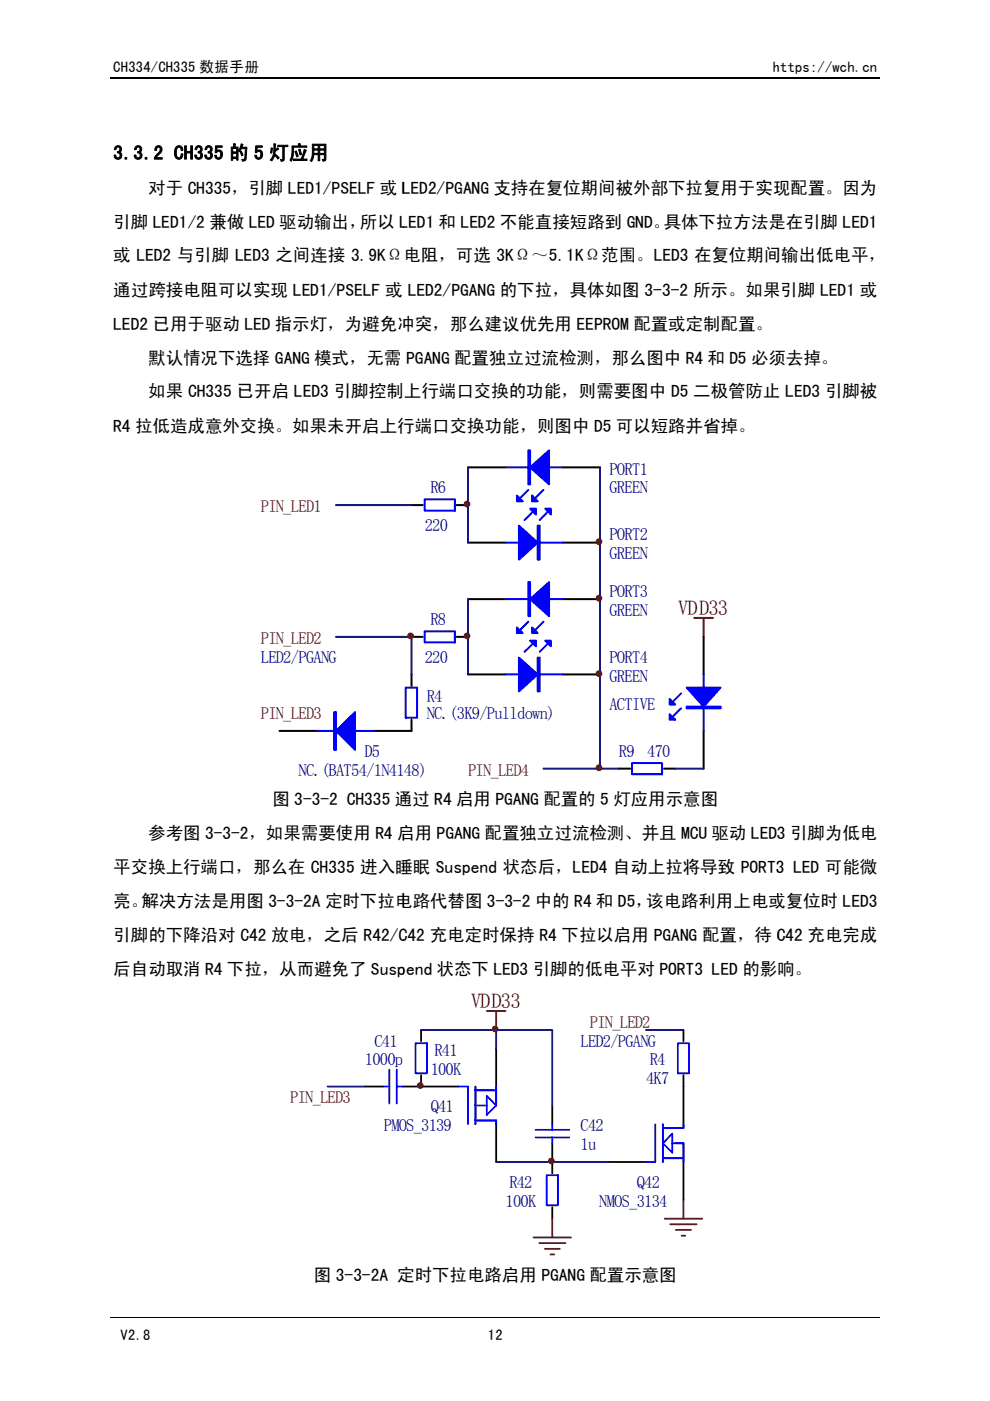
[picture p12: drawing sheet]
<svg xmlns="http://www.w3.org/2000/svg" width="210mm" height="297mm" viewBox="0 0 210 297" stroke-linecap="round" stroke-linejoin="round" font-family="sans-serif">
<defs><g id="words">
<g font-size="4.4" fill="#800000">
<text x="143.8" y="130.4">VDD33</text>
<text x="99.9" y="213.8">VDD33</text>
</g>
<text font-size="4.2" x="24" y="33.8">3.3.2 CH335 的 5 灯应用</text>
<g font-size="3.7">
<text x="31.4" y="41">对于 CH335，引脚 LED1/PSELF 或 LED2/PGANG 支持在复位期间被外部下拉复用于实现</text>
<text x="85.2" y="41">LED2/PGANG 支持在复位期间被外部下拉复用于实现配置。因为</text>
<text x="24" y="48.2">引脚 LED1/2 兼做 LED 驱动输出，所以 LED1</text>
<text x="84.7" y="48.2">LED1 和 LED2 不能直接短路到 GND。具体下拉方法是在引脚 LED1</text>
<text x="140.7" y="48.2">具体下拉方法是</text>
<text x="24" y="55.4">或 LED2 与引脚 LED3 之间连接 3.9KΩ电阻</text>
<text x="85.6" y="55.4">电阻，可选 3KΩ～5.1KΩ范围。LED3 在复位期间输出低电平，</text>
<text x="147.2" y="55.4">在复位期间输出低电平</text>
<text x="24" y="62.7">通过跨接电阻可以实现 LED1/PSELF 或</text>
<text x="81.7" y="62.7">或 LED2/PGANG 的下拉，具体如图 3-3-2 所示。如果引脚</text>
<text x="158.1" y="62.7">如果引脚 LED1 或</text>
<text x="24" y="69.9">LED2 已用于驱动 LED 指示灯，为避免冲突，那么建议优先用 EEPROM 配置或定制配置。</text>
<text x="73.2" y="69.9">为避免冲突</text>
<text x="31.4" y="77.1">默认情况下选择 GANG 模式，无需</text>
<text x="77.8" y="77.1">无需 PGANG 配置独立过流检测，那么图中 R4 和 D5 必须去掉。</text>
<text x="159.3" y="77.1">必须</text>
<text x="31.4" y="84.3">如果 CH335 已开启 LED3 引脚控制上行端口交换的功能，则需要图中 D5 二极管防止</text>
<text x="78.2" y="84.3">控制上行</text>
<text x="147" y="84.3">二极管防止 LED3 引脚被</text>
<text x="24" y="91.5">R4 拉低造成意外交换。如果未开启上行</text>
<text x="62" y="91.5">如果未开启上行端口交换功能，则图中 D5 可以短路并省掉。</text>
<text x="57.7" y="170.8">图 3-3-2 CH335 通过</text>
<text x="83.7" y="170.8">通过 R4 启用 PGANG 配置的 5 灯应用示意图</text>
<text x="31.4" y="178">参考图 3-3-2，如果需要使用 R4 启用</text>
<text x="84.2" y="178">启用 PGANG 配置独立过流检测、并且 MCU 驱动 LED3</text>
<text x="159.2" y="178">LED3 引脚为低电</text>
<text x="24" y="185.2">平交换上行端口，那么在 CH335 进入睡眠</text>
<text x="83.8" y="185.2">睡眠 Suspend 状态后，LED4 自动上拉将导致 PORT3 L</text>
<text x="157.1" y="185.2">PORT3 LED 可能微</text>
<text x="24" y="192.4">亮。解决方法是用图 3-3-2A 定时下拉电路代替图 3-3-2 中的 R4 和 D5，该电路利用上电或复位时 LED3</text>
<text x="76.4" y="192.4">下拉电路代替</text>
<text x="162.9" y="192.4">或</text>
<text x="24" y="199.6">引脚的下降沿对 C42 放电，之后 R42/C42</text>
<text x="77.1" y="199.6">R42/C42 充电定时保持 R4 下拉以启用 PGANG 配置，待 C42 充电完成</text>
<text x="164.7" y="199.6">C</text>
<text x="24" y="206.8">后自动取消 R4 下拉，从而避免了 Suspend</text>
<text x="78.7" y="206.8">Suspend 状态下 LED3 引脚的低电平对 PORT3 LED 的影响。</text>
<text x="157.4" y="206.8">的影响</text>
<text x="66.5" y="271.6">图 3-3-2A 定时下拉电路启用 PGANG 配置示意图</text>
<text x="84.2" y="271.6">定时下拉电路</text>
</g>
<g font-size="3.6" fill="#000080">
<text x="129.2" y="100.6">PORT1</text>
<text x="91.3" y="104.6">R6</text>
<text x="129.2" y="104.6">GREEN</text>
<text x="90" y="112.6">220</text>
<text x="129.2" y="114.6">PORT2</text>
<text x="129.2" y="118.6">GREEN</text>
<text x="129.2" y="126.6">PORT3</text>
<text x="129.2" y="130.5">GREEN</text>
<text x="91.3" y="132.5">R8</text>
<text x="55.3" y="140.5">LED2/PGANG</text>
<text x="90" y="140.5">220</text>
<text x="129.2" y="140.5">PORT4</text>
<text x="90.5" y="148.9">R4</text>
<text x="129.2" y="144.5">GREEN</text>
<text x="90.5" y="152.5">NC.(3K9/Pulldown)</text>
<text x="129.2" y="150.5">ACTIVE</text>
<text x="77.3" y="160.5">D5</text>
<text x="131.2" y="160.5">R9</text>
<text x="137.2" y="160.5">470</text>
<text x="63.3" y="164.5">NC.(BAT54/1N41</text>
<text x="85.6" y="164.5">48)</text>
<text x="79.4" y="221.9">C41</text>
<text x="123.1" y="221.9">LED2/PGANG</text>
<text x="77.4" y="225.9">1000p</text>
<text x="91.3" y="227.9">100K</text>
<text x="92.1" y="223.9">R41</text>
<text x="137.8" y="225.9">R4</text>
<text x="137" y="229.9">4K7</text>
<text x="81.4" y="239.9">PMO</text>
<text x="86.1" y="239.9">S_3139</text>
<text x="91.3" y="235.9">Q41</text>
<text x="123.1" y="239.9">C42</text>
<text x="123.1" y="243.9">1u</text>
<text x="108" y="251.9">R42</text>
<text x="135" y="251.9">Q42</text>
<text x="107.2" y="255.9">100K</text>
<text x="127" y="255.9">NMOS_3134</text>
</g>
<g font-size="3.6" fill="#800000">
<text x="55.3" y="108.6">PIN_LED1</text>
<text x="55.3" y="136.5">PIN_LED2</text>
<text x="55.3" y="152.5">PIN_LED3</text>
<text x="99.2" y="164.5">PIN_LED4</text>
<text x="125.1" y="217.9">PIN_LED2</text>
<text x="61.5" y="233.9">PIN_LED3</text>
</g>
<g font-size="3.2">
<text x="24" y="15.2">CH334/CH335 数据手册</text>
<text x="163.8" y="15.2">https://wch.cn</text>
<text x="25.6" y="284.1">V2.8</text>
<text x="103.5" y="284.1">12</text>
</g>
</g></defs>
<path d="M23.5 16.6h62.1" fill="none" stroke="#000" stroke-width=".25"/>
<path d="M23.5 279.4h62.1" fill="none" stroke="#000" stroke-width=".21"/>
<path d="M55.3 95.1h30.4v71.5h-30.4z" fill-rule="evenodd" fill="#fff"/>
<path d="M71.2 107.1h14.5M71.2 135h14.5" fill="none" stroke="#000080" stroke-width=".42"/>
<path d="M59.3 155h8M79.2 155h6.5" fill="none" stroke="#000" stroke-width=".42"/>
<path d="M67.3 155h11.9" fill="none" stroke="#00f" stroke-width=".42"/>
<g fill="#00f" stroke="#00f" stroke-width=".42">
<path d="M70.9 151h.3v8h-.3z" fill-rule="evenodd"/>
<path d="M71.2 155l4.1-4v8z" fill-rule="evenodd"/>
</g>
<path d="M61.5 210.4h24.2v55.6h-24.2z" fill-rule="evenodd" fill="#fff"/>
<path d="M77.4 230.4h4M85.3 230.4h.4" fill="none" stroke="#000" stroke-width=".38"/>
<path d="M81.4 230.4h1.1M82.5 226.8v7.2M84.1 230.4h1.2M84.1 226.8v7.2" fill="none" stroke="#00f" stroke-width=".38"/>
<path d="M69.4 230.4h8" fill="none" stroke="#000080" stroke-width=".38"/>
<path d="M85.6 16.6h79.3" fill="none" stroke="#000" stroke-width=".25"/>
<path d="M85.6 279.4h79.3" fill="none" stroke="#000" stroke-width=".21"/>
<path d="M85.6 95.1h69.2v71.5h-69.2z" fill-rule="evenodd" fill="#fff"/>
<g fill="none" stroke="#000" stroke-width=".42">
<path d="M99.2 99.1h8M119.2 99.1h8M87.2 107.1h2.4M96.8 107.1h2.4M99.2 115h8M119.2 115h8M87.2 135h2.4M96.8 135h2.4M99.2 127h8M119.2 127h8M149.2 135v8M87.2 143v2.4"/>
<path d="M87.2 152.6v2.4h-1.6M99.2 143h8M119.2 143h8M149.2 155v8M131.2 163h2.4M140.8 163h2.4"/>
</g>
<g fill="none" stroke="#00f" stroke-width=".42">
<path d="M107.2 99.1h12M90 105.9h6.4v2.4h-6.4zM107.2 115h12M112 103.9l-1.6 1.6M112.8 108.7l-1.6 1.6M115.2 103.9l-1.6 1.6M116 108.7l-1.6 1.6M90 133.8h6.4v2.4h-6.4zM107.2 127h12M112 131.8l-1.6 1.6M112.8 136.6l-1.6 1.6M115.2 131.8l-1.6 1.6"/>
<path d="M116 136.6l-1.6 1.6M86 145.8h2.4v6.4h-2.4zM107.2 143h12M144.4 150.2l-1.6 1.6M144.4 147l-1.6 1.6M149.2 143v12M134 161.8h6.4v2.4h-6.4z"/>
</g>
<path d="M147.2 131h4M149.2 131v4" fill="none" stroke="#800000" stroke-width=".42"/>
<g fill="#00f" stroke="#00f" stroke-width=".42">
<path d="M112.4 99.1l4-3.6v7.2z" fill-rule="evenodd"/>
<path d="M112 95.5h.4v7.2h-.4z" fill-rule="evenodd"/>
<path d="M109.6 105.1l1.2 1.2h-1.2z" fill-rule="evenodd"/>
<path d="M112.8 105.1l1.2 1.2h-1.2z" fill-rule="evenodd"/>
<path d="M110 111.4l4 3.6-4 3.6z" fill-rule="evenodd"/>
<path d="M114 111.4h.4v7.2h-.4z" fill-rule="evenodd"/>
<path d="M115.6 107.9h1.2v1.2z" fill-rule="evenodd"/>
<path d="M112.4 107.9h1.2v1.2z" fill-rule="evenodd"/>
<path d="M112.4 127l4-3.6v7.2z" fill-rule="evenodd"/>
<path d="M112 123.4h.4v7.2h-.4z" fill-rule="evenodd"/>
<path d="M109.6 133l1.2 1.2h-1.2z" fill-rule="evenodd"/>
<path d="M112.8 133l1.2 1.2h-1.2z" fill-rule="evenodd"/>
<path d="M110 139.4l4 3.6-4 3.6z" fill-rule="evenodd"/>
<path d="M114 139.4h.4v7.2h-.4z" fill-rule="evenodd"/>
<path d="M115.6 135.8h1.2v1.2z" fill-rule="evenodd"/>
<path d="M112.4 135.8h1.2v1.2z" fill-rule="evenodd"/>
<path d="M145.6 145.8h7.2l-3.6 4z" fill-rule="evenodd"/>
<path d="M145.6 149.8h7.2v.4h-7.2z" fill-rule="evenodd"/>
<path d="M142 151.4l1.2 1.2h-1.2z" fill-rule="evenodd"/>
<path d="M142 148.2l1.2 1.2h-1.2z" fill-rule="evenodd"/>
</g>
<path d="M99.2 99.1v15.9M127.2 99.1v63.9h-12M85.6 107.1h1.6M85.6 135h1.6v8M99.2 127v16M127.2 163h4M143.2 163h6" fill="none" stroke="#000080" stroke-width=".42"/>
<g fill="#800000" stroke="#800000" stroke-width=".21">
<circle cx="127" cy="114.8" r=".6"/>
<circle cx="127" cy="126.8" r=".6"/>
<circle cx="127" cy="142.8" r=".6"/>
<circle cx="127" cy="162.8" r=".6"/>
<circle cx="99" cy="106.9" r=".6"/>
<circle cx="99" cy="134.8" r=".6"/>
<circle cx="87" cy="134.8" r=".6"/>
</g>
<path d="M85.6 210.4h62.9v55.6h-62.9z" fill-rule="evenodd" fill="#fff"/>
<path d="M89.3 218.4v2.4M144.9 218.4v2.4M85.6 230.4h11.6M89.3 228v2.4M105.2 222.4v8M105.2 238.4v8M117.1 234.4v4M144.9 228v10.4M117.1 242.4v6.4M117.1 256v2.4M129 246.4h7.9M144.9 246.4v8" fill="none" stroke="#000" stroke-width=".38"/>
<g fill="none" stroke="#00f" stroke-width=".38">
<path d="M88.1 221.2h2.4v6.4h-2.4zM97.2 230.4h2v8M100.8 230.4v8M100.8 237.6h4.4v.8M100.8 231.2h4.4M100.8 234.4h2.4M103.2 232.4l2 2-2 2zM105.2 230.4v4M113.5 239.6h7.2M117.1 238.4v1.2M138.9 238.4v8h-2M140.5 238.4v8"/>
<path d="M143.7 221.2h2.4v6.4h-2.4zM144.9 238.4v.8h-4.4M113.5 241.2h7.2M115.9 249.2h2.4v6.4h-2.4zM117.1 241.2v1.2M140.5 245.6h4.4M142.5 242.4h2.4v4M142.5 240.4v4l-2-2z"/>
</g>
<path d="M89.3 218.4h15.9v4M105.2 218.4h11.9v16M136.9 218.4h8M105.2 246.4h23.8" fill="none" stroke="#000080" stroke-width=".38"/>
<path d="M103.2 214.4h4M105.2 214.4v4M117.1 258.4v4M140.9 258.4h8M142.1 259.6h5.6M144.9 254.4v4M113.1 262.4h8M114.3 263.6h5.6M115.5 264.8h3.2M116.7 266h.8M143.3 260.8h3.2M144.5 262h.8" fill="none" stroke="#800000" stroke-width=".38"/>
<g fill="#800000" stroke="#800000" stroke-width=".21">
<circle cx="116.9" cy="246.2" r=".6"/>
<circle cx="89.1" cy="230.2" r=".6"/>
<circle cx="105" cy="218.2" r=".6"/>
</g>
<path d="M164.9 16.6h21.6" fill="none" stroke="#000" stroke-width=".25"/>
<path d="M164.9 279.4h21.6" fill="none" stroke="#000" stroke-width=".21"/>
<use href="#words"/>
</svg>
